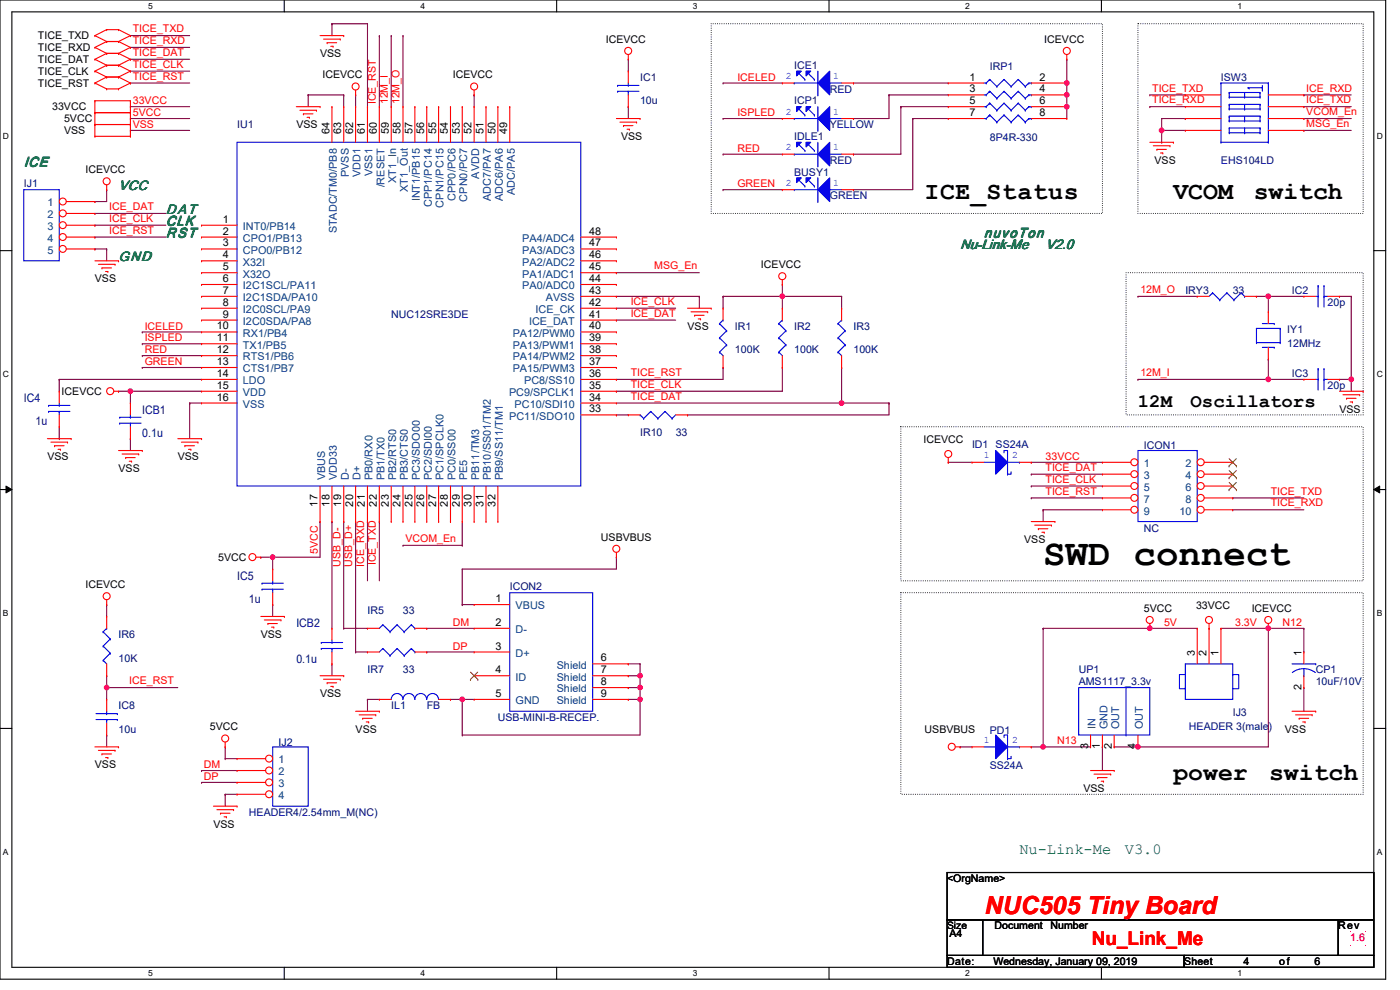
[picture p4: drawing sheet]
<svg xmlns="http://www.w3.org/2000/svg" width="297mm" height="210mm" viewBox="0 0 297 210" stroke-linecap="round" stroke-linejoin="round" font-family="sans-serif">
<defs><g id="words">
<text font-size="7.9" x="221.3" y="119.8">SWD connect</text>
<g font-size="5.3">
<text x="196.2" y="42.1">ICE_Status</text>
<text x="248.9" y="42.1">VCOM</text>
<text x="266" y="42.1">switch</text>
<text x="248.9" y="165.4">power</text>
<text x="269.2" y="165.4">switch</text>
</g>
<text font-size="5.3" fill="#f00" x="209" y="194">NUC505 Tiny Board</text>
<g font-size="4">
<text x="241.4" y="86.4">12M</text>
<text x="252.6" y="86.4">Oscillators</text>
</g>
<text font-size="4" fill="#f00" x="231.6" y="200.4">Nu_Link_Me</text>
<g font-size="3.3" fill="#008000">
<text x="216.3" y="181.2">Nu-Link-Me</text>
<text x="238.6" y="181.2">V3.0</text>
</g>
<g font-size="2.9" fill="#008000">
<text x="5.1" y="35.2">ICE</text>
<text x="25.2" y="40.3">VCC</text>
<text x="35.3" y="47.8">CLK</text>
<text x="35.3" y="45.3">DAT</text>
<text x="35.3" y="50.3">RST</text>
<text x="203.8" y="52.8">Nu-Link-Me</text>
<text x="208.8" y="50.3">nuvoTon</text>
<text x="221.9" y="52.8">V2.0</text>
<text x="25.2" y="55.4">GND</text>
</g>
<g font-size="2.5" fill="#000080">
<text x="5" y="85.2">IC4</text>
<text x="30.2" y="87.7">ICB1</text>
<text x="7.6" y="90.3">1u</text>
<text x="30.2" y="92.8">0.1u</text>
<text x="50.3" y="123">IC5</text>
<text x="52.8" y="128">1u</text>
<text x="62.9" y="133">ICB2</text>
<text x="62.9" y="140.5">0.1u</text>
</g>
<g font-size="2.3">
<text x="205.7" y="17.1">1</text>
<text x="220.5" y="17.1">2</text>
<text x="205.7" y="19.6">3</text>
<text x="205.7" y="22.1">5</text>
<text x="220.5" y="19.6">4</text>
<text x="220.5" y="22.1">6</text>
<text x="69.9" y="28.4" transform="rotate(-90 69.9 28.4)">64</text>
<text x="72.4" y="28.4" transform="rotate(-90 72.4 28.4)">63</text>
<text x="74.9" y="28.4" transform="rotate(-90 74.9 28.4)">62</text>
<text x="77.4" y="28.4" transform="rotate(-90 77.4 28.4)">61</text>
<text x="79.9" y="28.4" transform="rotate(-90 79.9 28.4)">60</text>
<text x="82.5" y="28.4" transform="rotate(-90 82.5 28.4)">59</text>
<text x="85" y="28.4" transform="rotate(-90 85 28.4)">58</text>
<text x="87.5" y="28.4" transform="rotate(-90 87.5 28.4)">57</text>
<text x="90" y="28.4" transform="rotate(-90 90 28.4)">56</text>
<text x="92.5" y="28.4" transform="rotate(-90 92.5 28.4)">55</text>
<text x="95" y="28.4" transform="rotate(-90 95 28.4)">54</text>
<text x="97.5" y="28.4" transform="rotate(-90 97.5 28.4)">53</text>
<text x="100.1" y="28.4" transform="rotate(-90 100.1 28.4)">52</text>
<text x="102.6" y="28.4" transform="rotate(-90 102.6 28.4)">51</text>
<text x="105.1" y="28.4" transform="rotate(-90 105.1 28.4)">50</text>
<text x="107.6" y="28.4" transform="rotate(-90 107.6 28.4)">49</text>
<text x="205.7" y="24.6">7</text>
<text x="220.5" y="24.6">8</text>
<text x="47.3" y="47.2">1</text>
<text x="47.3" y="49.8">2</text>
<text x="47.3" y="52.3">3</text>
<text x="125" y="52.3">47</text>
<text x="125" y="49.8">48</text>
<text x="47.3" y="54.8">4</text>
<text x="47.3" y="57.3">5</text>
<text x="47.3" y="59.8">6</text>
<text x="125" y="59.8">44</text>
<text x="125" y="57.3">45</text>
<text x="125" y="54.8">46</text>
<text x="47.3" y="62.3">7</text>
<text x="47.3" y="64.9">8</text>
<text x="125" y="62.3">43</text>
<text x="125" y="64.9">42</text>
<text x="46" y="69.9">10</text>
<text x="47.3" y="67.4">9</text>
<text x="125" y="67.4">41</text>
<text x="125" y="69.9">40</text>
<text x="46" y="72.4">11</text>
<text x="46" y="74.9">12</text>
<text x="46" y="77.4">13</text>
<text x="125" y="77.4">37</text>
<text x="125" y="74.9">38</text>
<text x="125" y="72.4">39</text>
<text x="46" y="79.9">14</text>
<text x="46" y="82.5">15</text>
<text x="125" y="82.5">35</text>
<text x="125" y="79.9">36</text>
<text x="46" y="85">16</text>
<text x="125" y="87.5">33</text>
<text x="125" y="85">34</text>
<text x="67.4" y="107.4" transform="rotate(-90 67.4 107.4)">17</text>
<text x="69.9" y="107.4" transform="rotate(-90 69.9 107.4)">18</text>
<text x="72.4" y="107.4" transform="rotate(-90 72.4 107.4)">19</text>
<text x="74.9" y="107.4" transform="rotate(-90 74.9 107.4)">20</text>
<text x="77.4" y="107.4" transform="rotate(-90 77.4 107.4)">21</text>
<text x="79.9" y="107.4" transform="rotate(-90 79.9 107.4)">22</text>
<text x="82.5" y="107.4" transform="rotate(-90 82.5 107.4)">23</text>
<text x="85" y="107.4" transform="rotate(-90 85 107.4)">24</text>
<text x="87.5" y="107.4" transform="rotate(-90 87.5 107.4)">25</text>
<text x="90" y="107.4" transform="rotate(-90 90 107.4)">26</text>
<text x="92.5" y="107.4" transform="rotate(-90 92.5 107.4)">27</text>
<text x="95" y="107.4" transform="rotate(-90 95 107.4)">28</text>
<text x="97.5" y="107.4" transform="rotate(-90 97.5 107.4)">29</text>
<text x="100.1" y="107.4" transform="rotate(-90 100.1 107.4)">30</text>
<text x="102.6" y="107.4" transform="rotate(-90 102.6 107.4)">31</text>
<text x="105.1" y="107.4" transform="rotate(-90 105.1 107.4)">32</text>
<text x="105.1" y="127.7">1</text>
<text x="105.1" y="132.8">2</text>
<text x="105.1" y="137.8">3</text>
<text x="105.1" y="142.8">4</text>
<text x="127.5" y="140.3">6</text>
<text x="127.5" y="142.8">7</text>
<text x="253.5" y="139.1" transform="rotate(-90 253.5 139.1)">3</text>
<text x="256" y="139.1" transform="rotate(-90 256 139.1)">2</text>
<text x="258.5" y="139.1" transform="rotate(-90 258.5 139.1)">1</text>
<text x="276.1" y="139.1" transform="rotate(-90 276.1 139.1)">1</text>
<text x="105.1" y="147.8">5</text>
<text x="127.5" y="145.3">8</text>
<text x="127.5" y="147.8">9</text>
<text x="276.1" y="146.4" transform="rotate(-90 276.1 146.4)">2</text>
<text x="230.8" y="159" transform="rotate(-90 230.8 159)">3</text>
<text x="233.3" y="159" transform="rotate(-90 233.3 159)">1</text>
<text x="235.8" y="159" transform="rotate(-90 235.8 159)">2</text>
<text x="240.9" y="159" transform="rotate(-90 240.9 159)">4</text>
</g>
<g font-size="2.3" fill="#004080">
<text x="74" y="37.6" transform="rotate(-90 74 37.6)">PVSS</text>
<text x="76.5" y="37.6" transform="rotate(-90 76.5 37.6)">VDD1</text>
<text x="79" y="37.4" transform="rotate(-90 79 37.4)">VSS1</text>
<text x="81.5" y="39.8" transform="rotate(-90 81.5 39.8)">/RESET</text>
<text x="84.1" y="38.9" transform="rotate(-90 84.1 38.9)">XT1_In</text>
<text x="86.6" y="40.7" transform="rotate(-90 86.6 40.7)">XT1_Out</text>
<text x="101.6" y="37.9" transform="rotate(-90 101.6 37.9)">AVDD</text>
<text x="109.2" y="41.3" transform="rotate(-90 109.2 41.3)">ADC/PA5</text>
<text x="10.1" y="43.8">1</text>
<text x="10.1" y="46.3">2</text>
<text x="89.1" y="42.7" transform="rotate(-90 89.1 42.7)">INT1/PB15</text>
<text x="91.6" y="43.9" transform="rotate(-90 91.6 43.9)">CPP1/PC14</text>
<text x="94.1" y="44" transform="rotate(-90 94.1 44)">CPN1/PC15</text>
<text x="96.6" y="42.6" transform="rotate(-90 96.6 42.6)">CPP0/PC6</text>
<text x="99.1" y="42.8" transform="rotate(-90 99.1 42.8)">CPN0/PC7</text>
<text x="104.2" y="42.6" transform="rotate(-90 104.2 42.6)">ADC7/PA7</text>
<text x="106.7" y="42.6" transform="rotate(-90 106.7 42.6)">ADC6/PA6</text>
<text x="10.1" y="48.8">3</text>
<text x="10.1" y="51.3">4</text>
<text x="10.1" y="53.8">5</text>
<text x="51.5" y="48.8">INT0/PB14</text>
<text x="51.5" y="51.3">CPO1/PB13</text>
<text x="51.5" y="53.8">CPO0/PB12</text>
<text x="71.5" y="49.5" transform="rotate(-90 71.5 49.5)">STADC/TM0/PB8</text>
<text x="110.8" y="53.8">PA3/ADC3</text>
<text x="110.8" y="51.3">PA4/ADC4</text>
<text x="51.5" y="56.3">X32I</text>
<text x="51.5" y="58.9">X32O</text>
<text x="110.8" y="58.9">PA1/ADC1</text>
<text x="110.8" y="56.3">PA2/ADC2</text>
<text x="51.5" y="61.4">I2C1SCL/PA11</text>
<text x="51.5" y="63.9">I2C1SDA/PA10</text>
<text x="110.8" y="61.4">PA0/ADC0</text>
<text x="115.8" y="63.9">AVSS</text>
<text x="51.5" y="68.9">I2C0SDA/PA8</text>
<text x="51.5" y="66.4">I2C0SCL/PA9</text>
<text x="51.5" y="71.4">RX1/PB4</text>
<text x="108.8" y="71.4">PA12/PWM0</text>
<text x="112.2" y="68.9">ICE_DAT</text>
<text x="113.6" y="66.4">ICE_CK</text>
<text x="51.5" y="73.9">TX1/PB5</text>
<text x="51.5" y="76.5">RTS1/PB6</text>
<text x="108.8" y="76.5">PA14/PWM2</text>
<text x="108.8" y="73.9">PA13/PWM1</text>
<text x="51.5" y="79">CTS1/PB7</text>
<text x="51.5" y="81.5">LDO</text>
<text x="108.8" y="79">PA15/PWM3</text>
<text x="111.2" y="81.5">PC8/SS10</text>
<text x="51.5" y="86.5">VSS</text>
<text x="51.5" y="84">VDD</text>
<text x="108" y="84">PC9/SPCLK1</text>
<text x="108" y="89">PC11/SDO10</text>
<text x="109.2" y="86.5">PC10/SDI10</text>
<text x="69" y="101.9" transform="rotate(-90 69 101.9)">VBUS</text>
<text x="71.5" y="101.9" transform="rotate(-90 71.5 101.9)">VDD33</text>
<text x="74" y="101.9" transform="rotate(-90 74 101.9)">D-</text>
<text x="76.5" y="101.9" transform="rotate(-90 76.5 101.9)">D+</text>
<text x="79" y="101.9" transform="rotate(-90 79 101.9)">PB0/RX0</text>
<text x="81.5" y="101.9" transform="rotate(-90 81.5 101.9)">PB1/TX0</text>
<text x="84.1" y="101.9" transform="rotate(-90 84.1 101.9)">PB2/RTS0</text>
<text x="86.6" y="101.9" transform="rotate(-90 86.6 101.9)">PB3/CTS0</text>
<text x="89.1" y="101.9" transform="rotate(-90 89.1 101.9)">PC3/SDO00</text>
<text x="91.6" y="101.9" transform="rotate(-90 91.6 101.9)">PC2/SDI00</text>
<text x="94.1" y="101.9" transform="rotate(-90 94.1 101.9)">PC1/SPCLK0</text>
<text x="96.6" y="101.9" transform="rotate(-90 96.6 101.9)">PC0/SS00</text>
<text x="99.1" y="101.9" transform="rotate(-90 99.1 101.9)">PE5</text>
<text x="101.6" y="101.9" transform="rotate(-90 101.6 101.9)">PB11/TM3</text>
<text x="104.2" y="101.9" transform="rotate(-90 104.2 101.9)">PB10/SS01/TM2</text>
<text x="106.7" y="101.9" transform="rotate(-90 106.7 101.9)">PB9/SS11/TM1</text>
<text x="242.7" y="99.1">1</text>
<text x="242.7" y="101.6">3</text>
<text x="251.5" y="99.1">2</text>
<text x="251.5" y="101.6">4</text>
<text x="242.7" y="104.1">5</text>
<text x="242.7" y="106.6">7</text>
<text x="251.5" y="104.1">6</text>
<text x="251.5" y="106.6">8</text>
<text x="242.7" y="109.2">9</text>
<text x="250.2" y="109.2">10</text>
<text x="109.4" y="129.3">VBUS</text>
<text x="109.4" y="134.3">D-</text>
<text x="109.4" y="139.3">D+</text>
<text x="118.1" y="141.8">Shield</text>
<text x="109.4" y="149.4">GND</text>
<text x="109.4" y="144.4">ID</text>
<text x="118.1" y="144.4">Shield</text>
<text x="118.1" y="146.9">Shield</text>
<text x="118.1" y="149.4">Shield</text>
<text x="232.4" y="154.7" transform="rotate(-90 232.4 154.7)">IN</text>
<text x="234.9" y="154.7" transform="rotate(-90 234.9 154.7)">GND</text>
<text x="237.4" y="154.7" transform="rotate(-90 237.4 154.7)">OUT</text>
<text x="242.5" y="154.7" transform="rotate(-90 242.5 154.7)">OUT</text>
<text x="59.1" y="161.9">1</text>
<text x="59.1" y="164.5">2</text>
<text x="59.1" y="167">3</text>
<text x="59.1" y="169.5">4</text>
</g>
<g font-size="2.2">
<text x="8" y="10.8">TICE_RXD</text>
<text x="8" y="8.3">TICE_TXD</text>
<text x="128.5" y="9.1">ICEVCC</text>
<text x="221.5" y="9.1">ICEVCC</text>
<text x="8" y="13.4">TICE_DAT</text>
<text x="8" y="15.9">TICE_CLK</text>
<text x="67.9" y="12.1">VSS</text>
<text x="68.4" y="16.6">ICEVCC</text>
<text x="96.1" y="16.6">ICEVCC</text>
<text x="8" y="18.4">TICE_RST</text>
<text x="11.1" y="23.4">33VCC</text>
<text x="13.6" y="25.9">5VCC</text>
<text x="13.6" y="28.4">VSS</text>
<text x="62.9" y="27.2">VSS</text>
<text x="131.8" y="29.7">VSS</text>
<text x="244.9" y="34.7">VSS</text>
<text x="18.1" y="36.7">ICEVCC</text>
<text x="20.1" y="59.9">VSS</text>
<text x="161.4" y="56.9">ICEVCC</text>
<text x="145.9" y="69.9">VSS</text>
<text x="13.1" y="83.8">ICEVCC</text>
<text x="284.2" y="87.5">VSS</text>
<text x="195.9" y="94.1">ICEVCC</text>
<text x="10.1" y="97.6">VSS</text>
<text x="25.1" y="100.1">VSS</text>
<text x="37.7" y="97.6">VSS</text>
<text x="46.3" y="119">5VCC</text>
<text x="127.5" y="114.7">USBVBUS</text>
<text x="217.3" y="115.2">VSS</text>
<text x="18.1" y="124.8">ICEVCC</text>
<text x="242.7" y="129.8">5VCC</text>
<text x="253.7" y="129.3">33VCC</text>
<text x="265.5" y="129.8">ICEVCC</text>
<text x="55.3" y="135.3">VSS</text>
<text x="67.9" y="147.9">VSS</text>
<text x="44.5" y="154.9">5VCC</text>
<text x="75.4" y="155.4">VSS</text>
<text x="196.2" y="155.4">USBVBUS</text>
<text x="272.6" y="155.4">VSS</text>
<text x="20.1" y="163">VSS</text>
<text x="229.8" y="168">VSS</text>
<text x="45.3" y="175.5">VSS</text>
<text x="200.9" y="187.1">&lt;OrgName&gt;</text>
<text x="200.9" y="197.1">Size</text>
<text x="211" y="197.2">Document</text>
<text x="222.8" y="197.2">Number</text>
<text x="283.9" y="197.2">Rev</text>
<text x="201.4" y="198.7">A4</text>
<text x="200.9" y="204.7">Date:</text>
<text x="210.7" y="204.7">Wednesday, January 09, 2019</text>
<text x="251.2" y="204.7">Sheet</text>
<text x="263.8" y="204.7">4</text>
<text x="271.3" y="204.7">o f</text>
<text x="278.9" y="204.7">6</text>
</g>
<g font-size="2.2" fill="#f00">
<text x="28.2" y="11.9">TICE_DAT</text>
<text x="28.2" y="9.3">TICE_RXD</text>
<text x="28.2" y="6.8">TICE_TXD</text>
<text x="28.2" y="14.4">TICE_CLK</text>
<text x="28.2" y="16.9">TICE_RST</text>
<text x="156.4" y="17.1">ICELED</text>
<text x="28.2" y="22.1">33VCC</text>
<text x="79.8" y="22.1" transform="rotate(-90 79.8 22.1)">ICE_RST</text>
<text x="82.3" y="22.1" transform="rotate(-90 82.3 22.1)">12M_I</text>
<text x="84.8" y="22.1" transform="rotate(-90 84.8 22.1)">12M_O</text>
<text x="244.4" y="19.4">TICE_TXD</text>
<text x="244.4" y="21.9">TICE_RXD</text>
<text x="277.1" y="19.4">ICE_RXD</text>
<text x="277.1" y="21.9">ICE_TXD</text>
<text x="28.2" y="24.6">5VCC</text>
<text x="28.2" y="27.2">VSS</text>
<text x="156.4" y="24.6">ISPLED</text>
<text x="277.1" y="24.4">VCOM_En</text>
<text x="277.1" y="26.9">MSG_En</text>
<text x="156.4" y="32.2">RED</text>
<text x="156.4" y="39.7">GREEN</text>
<text x="23.1" y="47.1">ICE_CLK</text>
<text x="23.1" y="44.6">ICE_DAT</text>
<text x="23.1" y="49.6">ICE_RST</text>
<text x="138.8" y="57.1">MSG_En</text>
<text x="133.8" y="64.7">ICE_CLK</text>
<text x="241.9" y="62.1">12M_O</text>
<text x="30.7" y="69.9">ICELED</text>
<text x="133.8" y="67.2">ICE_DAT</text>
<text x="30.7" y="74.9">RED</text>
<text x="30.7" y="77.4">GREEN</text>
<text x="30.7" y="72.4">ISPLED</text>
<text x="133.8" y="79.8">TICE_RST</text>
<text x="133.8" y="82.3">TICE_CLK</text>
<text x="241.9" y="79.8">12M_I</text>
<text x="133.8" y="84.8">TICE_DAT</text>
<text x="221.8" y="97.6">33VCC</text>
<text x="221.8" y="99.9">TICE_DAT</text>
<text x="221.8" y="104.9">TICE_RST</text>
<text x="221.8" y="102.4">TICE_CLK</text>
<text x="269.6" y="104.9">TICE_TXD</text>
<text x="269.6" y="107.4">TICE_RXD</text>
<text x="67.4" y="117.4" transform="rotate(-90 67.4 117.4)">5VCC</text>
<text x="79.8" y="120" transform="rotate(-90 79.8 120)">ICE_TXD</text>
<text x="86" y="115">VCOM_En</text>
<text x="72.2" y="120.2" transform="rotate(-90 72.2 120.2)">USB_D-</text>
<text x="74.7" y="120.2" transform="rotate(-90 74.7 120.2)">USB_D+</text>
<text x="77.2" y="120.2" transform="rotate(-90 77.2 120.2)">ICE_RXD</text>
<text x="96.1" y="132.8">DM</text>
<text x="96.1" y="137.8">DP</text>
<text x="247" y="132.8">5V</text>
<text x="262" y="132.8">3.3V</text>
<text x="272.1" y="132.8">N12</text>
<text x="27.4" y="145.1">ICE_RST</text>
<text x="224.3" y="157.9">N13</text>
<text x="43.3" y="162.9">DM</text>
<text x="43.3" y="165.5">DP</text>
</g>
<g font-size="2.2" fill="#000080">
<text x="135.8" y="17.1">IC1</text>
<text x="168.5" y="14.6">ICE1</text>
<text x="210" y="14.9">IRP1</text>
<text x="259" y="17.1">ISW3</text>
<text x="135.8" y="22.2">10u</text>
<text x="168.5" y="22.2">ICP1</text>
<text x="176" y="19.6">RED</text>
<text x="50.3" y="27.2">IU1</text>
<text x="168.5" y="29.7">IDLE1</text>
<text x="176" y="27.2">YELLOW</text>
<text x="210" y="30">8P4R-330</text>
<text x="176" y="34.7">RED</text>
<text x="259" y="34.7">EHS104LD</text>
<text x="5" y="39.8">IJ1</text>
<text x="168.5" y="37.2">BUSY1</text>
<text x="176" y="42.3">GREEN</text>
<text x="251.5" y="62.4">IRY3</text>
<text x="261.5" y="62.4">33</text>
<text x="274.1" y="62.4">IC2</text>
<text x="281.6" y="64.9">20p</text>
<text x="83" y="67.4">NUC12SRE3DE</text>
<text x="155.9" y="69.9">IR1</text>
<text x="168.5" y="69.9">IR2</text>
<text x="181.1" y="69.9">IR3</text>
<text x="273.1" y="70.7">IY1</text>
<text x="155.9" y="75">100K</text>
<text x="168.5" y="75">100K</text>
<text x="181.1" y="75">100K</text>
<text x="273.1" y="73.7">12MHz</text>
<text x="274.1" y="80">IC3</text>
<text x="281.6" y="82.5">20p</text>
<text x="135.8" y="92.6">IR10</text>
<text x="143.3" y="92.6">33</text>
<text x="206.2" y="95.1">ID1 SS24A</text>
<text x="242.7" y="95.3">ICON1</text>
<text x="242.7" y="112.9">NC</text>
<text x="108.1" y="125.2">ICON2</text>
<text x="78" y="130.3">IR5</text>
<text x="85.5" y="130.3">33</text>
<text x="25.1" y="135.3">IR6</text>
<text x="25.1" y="140.3">10K</text>
<text x="78" y="142.9">IR7</text>
<text x="85.5" y="142.9">33</text>
<text x="228.8" y="142.9">UP1</text>
<text x="279.1" y="142.9">CP1</text>
<text x="228.8" y="145.4">AMS1117_3.3v</text>
<text x="279.1" y="145.4">10uF/10V</text>
<text x="25.1" y="150.4">IC8</text>
<text x="25.1" y="155.4">10u</text>
<text x="83" y="150.4">IL1</text>
<text x="90.5" y="150.4">FB</text>
<text x="105.6" y="152.9">USB-MINI-B-RECEP.</text>
<text x="210" y="155.7">PD1</text>
<text x="252.2" y="154.9">HEADER 3(male)</text>
<text x="261.5" y="151.9">IJ3</text>
<text x="59.1" y="158.2">IJ2</text>
<text x="210" y="163.2">SS24A</text>
<text x="52.8" y="173">HEADER4/2.54mm_M(NC)</text>
</g>
<text font-size="2.2" fill="#f0f" x="286.4" y="199.7">1.6</text>
<g font-size="2.1" fill="#00f">
<text x="166.7" y="16.8">2</text>
<text x="176.8" y="16.8">1</text>
<text x="166.7" y="24.3">2</text>
<text x="176.8" y="24.3">1</text>
<text x="166.7" y="31.9">2</text>
<text x="176.8" y="31.9">1</text>
<text x="166.7" y="39.4">2</text>
<text x="176.8" y="39.4">1</text>
<text x="208.7" y="97.2">1</text>
<text x="214.8" y="97.2">2</text>
<text x="208.7" y="157.6">1</text>
<text x="214.8" y="157.6">2</text>
</g>
<g font-size="1.8">
<text x="31.4" y="1.9">5</text>
<text x="89.2" y="1.9">4</text>
<text x="147" y="1.9">3</text>
<text x="204.8" y="1.9">2</text>
<text x="262.6" y="1.9">1</text>
<text x=".6" y="29.4">D</text>
<text x="292.1" y="29.4">D</text>
<text x=".6" y="80.1">C</text>
<text x="292.1" y="80.1">C</text>
<text x=".6" y="130.7">B</text>
<text x="292.1" y="130.7">B</text>
<text x=".6" y="181.4">A</text>
<text x="292.1" y="181.4">A</text>
<text x="31.4" y="207.1">5</text>
<text x="89.2" y="207.1">4</text>
<text x="147" y="207.1">3</text>
<text x="204.8" y="207.1">2</text>
<text x="262.6" y="207.1">1</text>
</g>
</g></defs>
<path d="M0 0h294v207.7h-294zM2.5 2.5h288.9v202.7h-288.9z" fill="none" stroke="#000" stroke-width=".23"/>
<g fill="#fff">
<path d="M31.4 .3h1v2h-1z"/>
<path d="M31.4 205.5h1v2h-1z"/>
</g>
<path d="M60.3 0v2.5M60.3 205.2v2.5" fill="none" stroke="#000" stroke-width=".23"/>
<g fill="#fff">
<path d="M89.2 .3h1v2h-1z"/>
<path d="M89.2 205.5h1v2h-1z"/>
</g>
<path d="M118.1 0v2.5M118.1 205.2v2.5" fill="none" stroke="#000" stroke-width=".23"/>
<g fill="#fff">
<path d="M147 .3h1v2h-1z"/>
<path d="M147 205.5h1v2h-1z"/>
</g>
<path d="M175.9 0v2.5M175.9 205.2v2.5" fill="none" stroke="#000" stroke-width=".23"/>
<g fill="#fff">
<path d="M204.8 .3h1v2h-1z"/>
<path d="M204.8 205.5h1v2h-1z"/>
</g>
<path d="M233.7 0v2.5M233.7 205.2v2.5" fill="none" stroke="#000" stroke-width=".23"/>
<g fill="#fff">
<path d="M262.6 .3h.9v2h-.9z"/>
<path d="M262.6 205.5h.9v2h-.9z"/>
<path d="M.6 27.8h1.3v2h-1.3z"/>
<path d="M292.1 27.8h1.3v2h-1.3z"/>
<path d="M.6 78.5h1.3v2h-1.3z"/>
<path d="M292.1 78.5h1.3v2h-1.3z"/>
</g>
<path d="M0 53.2h2.5M291.4 53.2h2.6" fill="none" stroke="#000" stroke-width=".23"/>
<g fill="#fff">
<path d="M.6 129.2h1.2v1.9h-1.2z"/>
<path d="M292.1 129.2h1.2v1.9h-1.2z"/>
</g>
<path d="M0 103.8h2.5M291.4 103.8h2.6" fill="none" stroke="#000" stroke-width=".23"/>
<path d="M1.3 103.1l1.2 .7-1.2 .8zM291.4 103.8l1.3-.7v1.5z" fill="#000"/>
<path d="M1.3 103.1l1.2 .7-1.2 .8zM291.4 103.8l1.3-.7v1.5z" fill="none" stroke="#000" stroke-width=".21"/>
<g fill="#fff">
<path d="M.6 179.8h1.2v2h-1.2z"/>
<path d="M292.1 179.8h1.2v2h-1.2z"/>
</g>
<path d="M0 154.5h2.5M291.4 154.5h2.6" fill="none" stroke="#000" stroke-width=".23"/>
<path d="M150.9 5h83v40.3h-83zM241.4 5h47.8v40.3h-47.8zM238.9 57.8h50.3v30.2h-50.3zM191.1 90.5h98.1v32.7h-98.1zM191.1 125.7h98.1v42.8h-98.1z" fill="none" stroke="#000" stroke-width=".23" stroke-dasharray="0 .5"/>
<g fill="none" stroke="#800040" stroke-width=".23">
<path d="M65.4 20.1h.1M65.4 20.1v2.5M20.1 47.8h.1M20.1 45.3h.1M20.1 50.3h.1M20.1 52.8h.1M20.1 47.8h15.1M20.1 45.3h15.1M20.1 50.3h15.1M20.1 52.8h2.5M22.6 40.2h.1M22.6 40.2v2.6"/>
<path d="M30.2 75.4h.1M30.2 78h.1M30.2 72.9h.1M30.2 70.4h.1M30.2 75.4h12.6M30.2 78h12.6M30.2 72.9h12.6M30.2 70.4h12.6M130.8 62.9h.1M130.8 67.9h.1M130.8 65.4h.1M130.8 62.9h17.6"/>
<path d="M130.8 67.9h12.5M130.8 65.4h12.5M12.6 80.5h.1M12.6 80.5h30.2M12.6 80.5v2.5M27.7 83h.1M27.7 83h15.1M40.2 85.5h.1M40.2 85.5v7.5M130.8 80.5h.1M130.8 80.5h22.6M70.4 110.6h.1"/>
<path d="M70.4 110.6v22.7M75.4 110.6h.1M75.4 110.6v27.7M72.9 133.3h.1M72.9 133.3h5.1M75.4 138.3h.1M75.4 138.3h2.6M90.5 133.3h.1M90.5 138.3h.1M90.5 138.3h10.1M90.5 133.3h10.1M70.4 140.8h.1"/>
<path d="M70.4 140.8v2.5M78 148.4h.1M78 148.4v2.5"/>
</g>
<circle cx="27.7" cy="83" r=".49" fill="#f0f"/>
<circle cx="27.7" cy="83" r=".49" fill="none" stroke="#f0f" stroke-width=".23"/>
<g fill="none" stroke="#800040" stroke-width=".23">
<path d="M65.4 20.1h.1M65.4 20.1h7.5M20.1 42.8h.1M20.1 42.8h2.5M22.6 52.8h.1M22.6 52.8v2.5M27.7 93h.1M27.7 83h.1M27.7 83v2.5M27.7 93v2.6M40.2 85.5h.1M40.2 85.5h2.6"/>
<path d="M55.3 118.2h.1M57.8 118.2h.1M57.8 118.2v2.5M67.9 110.6h.1M67.9 110.6v7.6h-12.6M57.8 128.2h.1M57.8 128.2v2.6M78 148.4h.1M78 148.4h2.5"/>
</g>
<circle cx="57.8" cy="118.2" r=".49" fill="#f0f"/>
<circle cx="57.8" cy="118.2" r=".49" fill="none" stroke="#f0f" stroke-width=".23"/>
<g fill="none" stroke="#800040" stroke-width=".23">
<path d="M70.4 5h.1M70.4 5v2.6M70.4 5h7.6M78 5h.1M78 5v17.6M80.5 7.6h.1M80.5 7.6v15M83 7.6h.1M83 7.6v15M85.5 7.6h.1M85.5 7.6v15M72.9 20.1h.1"/>
<path d="M72.9 20.1v2.5M75.4 20.1h.1M75.4 20.1v2.5M100.6 20.1h.1M100.6 20.1v2.5M148.4 62.9h.1M148.4 62.9v2.5M153.4 62.9h.1M153.4 62.9v2.5M153.4 62.9h25.1M166 62.9h.1M166 62.9v2.5"/>
<path d="M178.5 62.9h.1M178.5 62.9v2.5"/>
</g>
<circle cx="166" cy="62.9" r=".5" fill="#f0f"/>
<circle cx="166" cy="62.9" r=".5" fill="none" stroke="#f0f" stroke-width=".23"/>
<path d="M153.4 78h.1M153.4 78v2.5M166 60.3h.1M166 78h.1M166 60.3v2.6M166 78v5h-35.2M178.5 78h.1M178.5 78v7.5M130.8 83h.1M130.8 85.5h47.7M178.5 85.5h.1" fill="none" stroke="#800040" stroke-width=".23"/>
<circle cx="178.5" cy="85.5" r=".49" fill="#f0f"/>
<circle cx="178.5" cy="85.5" r=".49" fill="none" stroke="#f0f" stroke-width=".23"/>
<path d="M25.1 83h.1M25.1 83h2.6M130.8 88h.1M130.8 88h2.5M145.9 88h.1M188.6 85.5h.1M188.6 85.5v2.5h-42.7M22.6 143.3h.1M22.6 143.3v2.6" fill="none" stroke="#800040" stroke-width=".23"/>
<circle cx="22.6" cy="145.8" r=".49" fill="#f0f"/>
<circle cx="22.6" cy="145.8" r=".49" fill="none" stroke="#f0f" stroke-width=".23"/>
<g fill="none" stroke="#800040" stroke-width=".23">
<path d="M27.7 12.6h.1M27.7 15.1h.1M27.7 17.6h.1M27.7 12.6h12.5M27.7 15.1h12.5M27.7 17.6h12.5M133.3 12.6h.1M133.3 12.6v2.5M27.7 25.1h.1M27.7 25.1h12.5M133.3 22.6h.1M133.3 22.6v2.5"/>
<path d="M78 110.6h.1M78 110.6v12.6M80.5 110.6h.1M80.5 110.6v12.6M130.8 118.2h.1M130.8 118.2v2.5h-32.7M22.6 128.2h.1M22.6 128.2v2.6M98.1 120.7h.1M22.6 145.9h.1M22.6 155.9h.1M22.6 145.9v2.5"/>
<path d="M22.6 155.9v2.5M22.6 145.9h15.1M133.3 140.8h.1M133.3 148.4h.1M133.3 140.8h2.5M133.3 148.4h2.5M135.8 140.8h.1M135.8 140.8v2.5"/>
</g>
<circle cx="135.8" cy="148.4" r=".49" fill="#f0f"/>
<circle cx="135.8" cy="148.4" r=".49" fill="none" stroke="#f0f" stroke-width=".23"/>
<path d="M133.3 145.9h.1M133.3 143.3h.1M133.3 145.9h2.5M133.3 143.3h2.5M135.8 145.9h.1M135.8 145.9v2.5" fill="none" stroke="#800040" stroke-width=".23"/>
<circle cx="135.8" cy="145.8" r=".49" fill="#f0f"/>
<circle cx="135.8" cy="145.8" r=".49" fill="none" stroke="#f0f" stroke-width=".23"/>
<path d="M98.1 148.4h.1M98.1 148.4v7.5M98.1 148.4h2.5" fill="none" stroke="#800040" stroke-width=".23"/>
<circle cx="98.1" cy="148.4" r=".49" fill="#f0f"/>
<circle cx="98.1" cy="148.4" r=".49" fill="none" stroke="#f0f" stroke-width=".23"/>
<path d="M95.6 148.4h.1M95.6 148.4h2.5M98.1 155.9h.1M135.8 148.4h.1M135.8 143.3h.1M135.8 148.4v7.5h-37.7M135.8 143.3v2.6" fill="none" stroke="#800040" stroke-width=".23"/>
<circle cx="135.8" cy="143.3" r=".49" fill="#f0f"/>
<circle cx="135.8" cy="143.3" r=".49" fill="none" stroke="#f0f" stroke-width=".23"/>
<g fill="none" stroke="#800040" stroke-width=".23">
<path d="M27.7 10.1h.1M27.7 7.6h.1M27.7 10.1h12.5M27.7 7.6h12.5M153.4 17.6h.1M153.4 17.6h12.6M181.1 17.6h.1M181.1 17.6h20.1M226.3 12.6h.1M226.3 12.6v5M27.7 27.7h.1M27.7 22.6h.1"/>
<path d="M27.7 27.7h12.5M27.7 22.6h12.5M153.4 32.7h.1M153.4 25.1h.1M153.4 32.7h12.6M153.4 25.1h12.6M181.1 25.1h.1M181.1 32.7h.1M188.6 20.1h.1M188.6 20.1v5h-7.5M188.6 20.1h12.6M191.1 22.6h.1"/>
<path d="M191.1 22.6h10.1M191.1 22.6v10.1h-10M193.6 25.1h.1M193.6 25.1h7.6M193.6 25.1v15.1h-12.5M226.3 22.6h.1M226.3 22.6v2.5M153.4 40.2h.1M153.4 40.2h12.6M181.1 40.2h.1M12.6 93h.1M12.6 90.5v2.5"/>
<path d="M72.9 110.6h.1M72.9 110.6v22.7M85.5 115.7h.1M85.5 115.7h12.6M98.1 115.7h.1M98.1 110.6v5.1M98.1 128.2h.1M98.1 128.2h2.5M98.1 120.7v7.5M47.8 158.4h.1M47.8 158.4v2.5M42.8 163.4h.1"/>
<path d="M42.8 166h.1M42.8 163.4h7.5M42.8 166h7.5M47.8 160.9h.1M47.8 168.5h.1M47.8 168.5v2.5M47.8 160.9h2.5M47.8 168.5h2.5"/>
</g>
<circle cx="226.3" cy="17.6" r=".5" fill="#f0f"/>
<circle cx="226.3" cy="17.6" r=".5" fill="none" stroke="#f0f" stroke-width=".23"/>
<path d="M226.3 20.1h.1M226.3 20.1v2.5" fill="none" stroke="#800040" stroke-width=".23"/>
<circle cx="226.3" cy="22.6" r=".49" fill="#f0f"/>
<circle cx="226.3" cy="22.6" r=".49" fill="none" stroke="#f0f" stroke-width=".23"/>
<circle cx="226.3" cy="20.1" r=".49" fill="#f0f"/>
<circle cx="226.3" cy="20.1" r=".49" fill="none" stroke="#f0f" stroke-width=".23"/>
<path d="M226.3 17.6h.1M226.3 17.6v2.5M269.1 76.2h.1M269.1 76.2v4.3M269.1 80.5h.1M269.1 80.5h7.5" fill="none" stroke="#800040" stroke-width=".23"/>
<circle cx="269.1" cy="80.5" r=".5" fill="#f0f"/>
<circle cx="269.1" cy="80.5" r=".5" fill="none" stroke="#f0f" stroke-width=".23"/>
<g fill="none" stroke="#800040" stroke-width=".23">
<path d="M241.4 62.9h.1M241.4 62.9h12.6M266.6 62.9h.1M266.6 62.9h2.5M269.1 62.9h.1M269.1 62.9v3.2M284.2 62.9h.1M284.2 62.9h2.5M286.7 62.9h.1M286.7 62.9v20.1M241.4 80.5h.1M241.4 80.5h27.7"/>
<path d="M284.2 80.5h.1M284.2 80.5h2.5M286.7 80.5h.1"/>
</g>
<circle cx="286.7" cy="80.5" r=".49" fill="#f0f"/>
<circle cx="286.7" cy="80.5" r=".49" fill="none" stroke="#f0f" stroke-width=".23"/>
<path d="M269.1 62.9h.1M269.1 62.9h7.5" fill="none" stroke="#800040" stroke-width=".23"/>
<circle cx="269.1" cy="62.9" r=".5" fill="#f0f"/>
<circle cx="269.1" cy="62.9" r=".5" fill="none" stroke="#f0f" stroke-width=".23"/>
<g fill="none" stroke="#800040" stroke-width=".23">
<path d="M243.9 20.1h.1M243.9 22.6h.1M243.9 20.1h7.6M243.9 22.6h7.6M246.4 27.7h.1M251.5 25.1h.1M251.5 25.1h-5.1v2.6M276.6 20.1h.1M276.6 22.6h.1M276.6 25.1h.1M276.6 20.1h10.1M276.6 22.6h10.1"/>
<path d="M276.6 25.1h10.1M178.5 85.5h10.1M188.6 85.5h.1M269.1 133.3h.1M269.1 133.3h7.5M269.1 133.3v25.1M276.6 133.3h.1M276.6 133.3v5"/>
</g>
<circle cx="269.1" cy="133.3" r=".49" fill="#f0f"/>
<circle cx="269.1" cy="133.3" r=".49" fill="none" stroke="#f0f" stroke-width=".23"/>
<path d="M221.3 133.3h.1M221.3 133.3v25.1M243.9 133.3h.1M243.9 133.3h10.1M203.7 158.4h.1M203.7 158.4h2.5M221.3 158.4h.1M221.3 158.4h10.1M233.9 158.4h.1M233.9 158.4v5" fill="none" stroke="#800040" stroke-width=".23"/>
<circle cx="221.3" cy="158.4" r=".49" fill="#f0f"/>
<circle cx="221.3" cy="158.4" r=".49" fill="none" stroke="#f0f" stroke-width=".23"/>
<path d="M221.3 133.3h.1M221.3 133.3h22.6" fill="none" stroke="#800040" stroke-width=".23"/>
<circle cx="243.9" cy="133.3" r=".49" fill="#f0f"/>
<circle cx="243.9" cy="133.3" r=".49" fill="none" stroke="#f0f" stroke-width=".23"/>
<path d="M259 133.3h.1M259 133.3h10.1M236.4 158.4h.1M236.4 158.4h32.7M241.4 158.4h.1" fill="none" stroke="#800040" stroke-width=".23"/>
<circle cx="241.4" cy="158.4" r=".49" fill="#f0f"/>
<circle cx="241.4" cy="158.4" r=".49" fill="none" stroke="#f0f" stroke-width=".23"/>
<g fill="none" stroke="#800040" stroke-width=".23">
<path d="M246.4 27.7h.1M246.4 30.2h.1M246.4 27.7h5.1M246.4 27.7v2.5M201.2 98.1h.1M201.2 98.1h5M218.8 98.1h.1M218.8 98.1h15.1M218.8 105.6h.1M218.8 103.1h.1M218.8 100.6h.1M218.8 105.6h15.1"/>
<path d="M218.8 103.1h15.1M218.8 100.6h15.1M221.3 108.1h.1M221.3 108.1v2.5M221.3 108.1h12.6M261.5 105.6h.1M261.5 108.1h.1M261.5 108.1h15.1M261.5 105.6h15.1M218.8 158.4h.1M218.8 158.4h2.5M276.6 145.9h.1"/>
<path d="M276.6 145.9v5"/>
</g>
<circle cx="246.4" cy="27.7" r=".49" fill="#f0f"/>
<circle cx="246.4" cy="27.7" r=".49" fill="none" stroke="#f0f" stroke-width=".23"/>
<path d="M276.6 27.7h.1M276.6 27.7h10.1M130.8 57.8h.1M130.8 57.8h17.6" fill="none" stroke="#800040" stroke-width=".23"/>
<g fill="none" stroke="#f00" stroke-width=".23">
<path d="M20.1 12.6h.1M20.1 15.1h.1M20.1 17.6h.1M20.1 10.1h.1M20.1 7.6h.1M20.1 12.6l2.5 1.2M20.1 15.1l2.5 1.2M20.1 17.6l2.5 1.3M20.1 10.1l2.5 1.2M20.1 7.6l2.5 1.2M22.6 11.3h.1M22.6 13.8h.1"/>
<path d="M22.6 16.3h.1M22.6 18.9h.1M22.6 8.8h.1M22.6 6.3h.1M22.6 11.3l-2.5 1.3M22.6 11.3h2.5M22.6 13.8h2.5M22.6 13.8l-2.5 1.3M22.6 16.3h2.5M22.6 16.3l-2.5 1.3M22.6 18.9h2.5M22.6 8.8l-2.5 1.3"/>
<path d="M22.6 8.8h2.5M22.6 6.3l-2.5 1.3M22.6 6.3h2.5M25.1 11.3h.1M25.1 13.8h.1M25.1 16.3h.1M25.1 18.9h.1M25.1 8.8h.1M25.1 6.3h.1M25.1 11.3l2.6 1.3M25.1 13.8l2.6 1.3M25.1 16.3l2.6 1.3"/>
<path d="M25.1 8.8l2.6 1.3M25.1 6.3l2.6 1.3M27.7 12.6h.1M27.7 15.1h.1M27.7 17.6h.1M27.7 10.1h.1M27.7 7.6h.1M27.7 12.6l-2.6 1.2M27.7 15.1l-2.6 1.2M27.7 17.6l-2.6 1.3M27.7 10.1l-2.6 1.2M27.7 7.6l-2.6 1.2"/>
<path d="M67.9 7.6h5M68.6 8.3h3.6M69.4 9.1h.1M69.4 9.1h2M70.2 9.8h.5M70.7 9.8h.1M72.2 8.3h.1M72.9 7.6h.1M75.4 19.1v1M100.6 19.1v1M133.3 12.6h.1M133.3 11.6v1"/>
<path d="M226.3 12.6h.1M226.3 11.6v1M20.1 26.4h.1M20.1 23.9h.1M20.1 28.9h.1M20.1 21.4h.1M20.1 23.9h7.6M20.1 26.4h7.6M20.1 21.4v7.5M20.1 28.9h7.6M20.1 21.4h7.6M22.6 39.2v1"/>
<path d="M27.7 23.9h.1M27.7 26.4h.1M27.7 28.9h.1M27.7 21.4h.1M27.7 21.4v7.5M62.9 22.6h5M63.6 23.4h3.5M64.4 24.2h.1M64.4 24.2h2M65.1 24.9h.5M65.6 24.9h.1M67.1 23.4h.1"/>
<path d="M67.9 22.6h.1M75.4 20.1h.1M100.6 20.1h.1M130.8 25.1h5M131.5 25.9h3.5M132.3 26.6h.1M132.3 26.6h2M133 27.4h.5M133.5 27.4h.1M135 25.9h.1M135.8 25.1h.1M243.9 30.2h5"/>
<path d="M244.7 30.9h3.5M245.4 31.7h.1M245.4 31.7h2M246.2 32.4h.5M246.7 32.4h.1M248.2 30.9h.1M248.9 30.2h.1M20.1 55.3h5M20.9 56.1h3.5M21.6 56.8h.1M21.6 56.8h2M22.4 57.6h.5"/>
<path d="M22.6 40.2h.1M22.9 57.6h.1M24.4 56.1h.1M25.1 55.3h.1M166 59.4v.9M145.9 65.4h5M146.6 66.1h3.5M147.4 66.9h.1M147.4 66.9h2M148.1 67.6h.5M148.6 67.6h.1M150.1 66.1h.1"/>
<path d="M150.9 65.4h.1M166 60.3h.1M10.1 93h5M10.8 93.8h3.5M11.6 94.6h.1M11.6 94.6h2M12.3 95.3h.5M12.8 95.3h.1M14.3 93.8h.1M15.1 93h.1M24.2 83h.9M25.1 83h.1"/>
<path d="M25.1 95.6h5.1M25.9 96.3h3.5M26.6 97.1h.1M26.6 97.1h2.1M27.4 97.8h.5M27.9 97.8h.1M29.4 96.3h.1M30.2 95.6h.1M37.7 93h5.1M38.5 93.8h3.5M39.2 94.6h.1M39.2 94.6h2.1"/>
<path d="M40 95.3h.5M40.5 95.3h.1M42 93.8h.1M42.8 93h.1M201.2 98.1h.1M201.2 97.1v1M284.2 83h5M284.9 83.7h3.5M285.7 84.5h.1M285.7 84.5h2M286.4 85.3h.5M286.9 85.3h.1"/>
<path d="M288.4 83.7h.1M289.2 83h.1M54.3 118.2h1M55.3 118.2h.1M130.8 118.2h.1M130.8 117.2v1M218.8 110.6h5M219.5 111.4h3.6M220.3 112.2h.1M220.3 112.2h2M221 112.9h.5M221.5 112.9h.1"/>
<path d="M223.1 111.4h.1M223.8 110.6h.1M22.6 128.2h.1M22.6 127.2v1M55.3 130.8h5M56.1 131.5h3.5M56.8 132.3h.1M56.8 132.3h2M57.6 133h.5M58.1 133h.1M59.6 131.5h.1M60.3 130.8h.1"/>
<path d="M243.9 133.3h.1M243.9 132.3v1M256.5 133.3h.1M256.5 132.3v1M269.1 133.3h.1M269.1 132.3v1M20.1 158.4h5M20.9 159.2h3.5M21.6 159.9h.1M21.6 159.9h2M24.4 159.2h.1M25.1 158.4h.1"/>
<path d="M47.8 158.4h.1M47.8 157.4v1M67.9 143.3h5M68.6 144.1h3.6M69.4 144.8h.1M69.4 144.8h2M70.2 145.6h.5M70.7 145.6h.1M72.2 144.1h.1M72.9 143.3h.1M75.4 150.9h5.1M76.2 151.6h3.5"/>
<path d="M76.9 152.4h.1M76.9 152.4h2.1M77.7 153.1h.5M78.2 153.1h.1M79.7 151.6h.1M80.5 150.9h.1M202.7 158.4h1M203.7 158.4h.1M274.1 150.9h5M274.8 151.6h3.6M275.6 152.4h.1M275.6 152.4h2"/>
<path d="M276.4 153.1h.5M276.9 153.1h.1M278.4 151.6h.1M279.1 150.9h.1M22.4 160.7h.5M22.9 160.7h.1M45.3 171h5M46 171.7h3.6M46.8 172.5h.1M46.8 172.5h2M47.5 173.3h.5M48 173.3h.1"/>
<path d="M49.6 171.7h.1M50.3 171h.1M231.4 163.4h5M232.1 164.2h3.5M232.9 165h.1M232.9 165h2M233.6 165.7h.5M234.1 165.7h.1M235.6 164.2h.1M236.4 163.4h.1"/>
<circle cx="75.4" cy="18.3" r=".74"/>
<circle cx="100.6" cy="18.3" r=".74"/>
<circle cx="133.3" cy="10.8" r=".75"/>
<circle cx="226.3" cy="10.8" r=".75"/>
<circle cx="22.6" cy="38.5" r=".74"/>
<circle cx="166" cy="58.6" r=".75"/>
<circle cx="23.4" cy="83" r=".75"/>
<circle cx="201.2" cy="96.3" r=".74"/>
<circle cx="53.5" cy="118.2" r=".74"/>
<circle cx="130.7" cy="116.4" r=".74"/>
<circle cx="22.6" cy="126.5" r=".74"/>
<circle cx="243.9" cy="131.5" r=".74"/>
<circle cx="256.5" cy="131.5" r=".74"/>
<circle cx="269" cy="131.5" r=".74"/>
<circle cx="47.8" cy="156.7" r=".74"/>
<circle cx="201.9" cy="158.4" r=".74"/>
</g>
<path d="M200.9 185.1h90.5v10h-90.5zM200.9 195.1h7.6v7.6h-7.6zM208.5 195.1h75.4v7.6h-75.4zM283.9 195.1h7.5v7.6h-7.5zM200.9 202.7h50.3v2.5h-50.3zM251.2 202.7h40.2v2.5h-40.2z" fill="none" stroke="#000" stroke-width=".23"/>
<g fill="#f0f">
<path d="M286.3 197.6h.2v.1h-.2z"/>
<path d="M289.6 197.6h.2v.1h-.2z"/>
<path d="M289.6 200.6h.2v.1h-.2z"/>
<path d="M286.3 200.6h.2v.1h-.2z"/>
</g>
<path d="M200.9 185.1h90.5v10h-90.5zM200.9 195.1h7.6v7.6h-7.6zM208.5 195.1h75.4v7.6h-75.4zM283.9 195.1h7.5v7.6h-7.5zM200.9 202.7h50.3v2.5h-50.3zM251.2 202.7h40.2v2.5h-40.2z" fill="none" stroke="#000" stroke-width=".23"/>
<g fill="#f0f">
<path d="M286.3 197.6h.2v.1h-.2z"/>
<path d="M289.6 197.6h.2v.1h-.2z"/>
<path d="M289.6 200.6h.2v.1h-.2z"/>
<path d="M286.3 200.6h.2v.1h-.2z"/>
</g>
<path d="M200.9 185.1h90.5v10h-90.5zM200.9 195.1h7.6v7.6h-7.6zM208.5 195.1h75.4v7.6h-75.4zM283.9 195.1h7.5v7.6h-7.5zM200.9 202.7h50.3v2.5h-50.3zM251.2 202.7h40.2v2.5h-40.2z" fill="none" stroke="#000" stroke-width=".23"/>
<g fill="#f0f">
<path d="M286.3 197.6h.2v.1h-.2z"/>
<path d="M289.6 197.6h.2v.1h-.2z"/>
<path d="M289.6 200.6h.2v.1h-.2z"/>
<path d="M286.3 200.6h.2v.1h-.2z"/>
</g>
<path d="M176 30.2v5l-2.5-2.5z" fill="#00f"/>
<path d="M176 30.2v5l-2.5-2.5z" fill="none" stroke="#00f" stroke-width=".23"/>
<path d="M171 30.2h1l-1 1z" fill="#00f"/>
<path d="M171 30.2h1l-1 1z" fill="none" stroke="#00f" stroke-width=".23"/>
<path d="M169 30.2h1l-1 1z" fill="#00f"/>
<g fill="none" stroke="#00f" stroke-width=".23">
<path d="M50.3 30.2h72.9v72.9h-72.9zM168.5 32.7h.1M168.5 32.7h5M169 30.2h1l-1 1zM169.5 30.7l1.3 1.2M170.8 31.9h.1M171.5 30.7l1.3 1.2M172.8 31.9h.1M173.5 35.2h.1M173.5 30.2v5M176 32.7h.1M176 32.7h2.5"/>
<path d="M5 40.2h7.6v15.1h-7.6zM266.6 69.7h.1M266.6 72.7h.1M266.6 72.7h5M266.6 69.7h5M266.6 69.7v3M267.8 73.7h2.5M267.8 68.6h2.5M270.3 73.7h.1M270.3 68.6h.1M271.6 72.7h.1M271.6 69.7h.1"/>
<path d="M271.6 69.7v3M25.4 89.8h.1M25.4 88.5h.1M25.4 89.8h4.5M25.4 88.5h4.5M27.7 88.5h.1M27.7 89.8h.1M27.7 88v.5M27.7 89.8v.7M55.6 125h.1M55.6 123.7h.1M55.6 125h4.5"/>
<path d="M55.6 123.7h4.5M57.8 123.7h.1M57.8 125h.1M57.8 123.2v.5M57.8 125v.7M274.1 140.8h5M276.6 143.3h.1M276.6 141.8l1 .2 1.4 .7M276.6 141.8l-1.5 .3-.9 .6M276.6 141.8v1.5M279.1 140.8h.1"/>
</g>
<g fill="none" stroke="#f00" stroke-width=".23">
<path d="M70.4 22.6h.1M70.4 22.6v7.6M72.9 22.6h.1M72.9 22.6v7.6M75.4 22.6h.1M75.4 22.6v7.6M78 22.6h.1M78 22.6v7.6M80.5 22.6h.1M80.5 22.6v7.6M83 22.6h.1M83 22.6v7.6"/>
<path d="M85.5 22.6h.1M85.5 22.6v7.6M88 22.6h.1M88 22.6v7.6M90.5 22.6h.1M90.5 22.6v7.6M93 22.6h.1M93 22.6v7.6M95.6 22.6h.1M95.6 22.6v7.6M98.1 22.6h.1M98.1 22.6v7.6"/>
<path d="M100.6 22.6h.1M100.6 22.6v7.6M103.1 22.6h.1M103.1 22.6v7.6M105.6 22.6h.1M105.6 22.6v7.6M108.1 22.6h.1M108.1 22.6v7.6M166 32.7h.1M166 32.7h2.5M178.5 32.7h2.6M181.1 32.7h.1"/>
<path d="M42.8 47.8h.1M42.8 50.3h.1M42.8 52.8h.1M42.8 55.3h.1M42.8 57.8h.1M42.8 57.8h7.5M42.8 55.3h7.5M42.8 52.8h7.5M42.8 50.3h7.5M42.8 47.8h7.5M123.2 57.8h7.6M123.2 55.3h7.6"/>
<path d="M123.2 52.8h7.6M123.2 50.3h7.6M130.8 57.8h.1M130.8 55.3h.1M130.8 52.8h.1M130.8 50.3h.1M42.8 60.3h.1M42.8 67.9h.1M42.8 62.9h.1M42.8 65.4h.1M42.8 70.4h.1M42.8 72.9h.1"/>
<path d="M42.8 75.4h.1M42.8 78h.1M42.8 60.3h7.5M42.8 78h7.5M42.8 75.4h7.5M42.8 72.9h7.5M42.8 67.9h7.5M42.8 62.9h7.5M42.8 65.4h7.5M42.8 70.4h7.5M123.2 60.3h7.6M123.2 78h7.6"/>
<path d="M123.2 75.4h7.6M123.2 72.9h7.6M123.2 67.9h7.6M123.2 62.9h7.6M123.2 65.4h7.6M123.2 70.4h7.6M130.8 60.3h.1M130.8 78h.1M130.8 75.4h.1M130.8 72.9h.1M130.8 62.9h.1M130.8 65.4h.1"/>
<path d="M130.8 67.9h.1M130.8 70.4h.1M269.1 76.2h.1M269.1 66.1h.1M269.1 66.1v2.5M269.1 73.7v2.5M27.7 85.5h.1M27.7 93h.1M27.7 85.5v2.5M27.7 90.5v2.5M42.8 80.5h.1M42.8 85.5h.1"/>
<path d="M42.8 83h.1M42.8 85.5h7.5M42.8 83h7.5M42.8 80.5h7.5M123.2 88h7.6M123.2 85.5h7.6M123.2 83h7.6M123.2 80.5h7.6M130.8 88h.1M130.8 85.5h.1M130.8 83h.1M130.8 80.5h.1"/>
<path d="M67.9 110.6h.1M67.9 103.1v7.5M70.4 110.6h.1M70.4 103.1v7.5M72.9 110.6h.1M72.9 103.1v7.5M75.4 110.6h.1M75.4 103.1v7.5M78 110.6h.1M78 103.1v7.5M80.5 110.6h.1M80.5 103.1v7.5"/>
<path d="M83 110.6h.1M83 103.1v7.5M85.5 110.6h.1M85.5 103.1v7.5M88 110.6h.1M88 103.1v7.5M90.5 110.6h.1M90.5 103.1v7.5M93 110.6h.1M93 103.1v7.5M95.6 110.6h.1M95.6 103.1v7.5"/>
<path d="M98.1 110.6h.1M98.1 103.1v7.5M100.6 110.6h.1M100.6 103.1v7.5M103.1 110.6h.1M103.1 103.1v7.5M105.6 110.6h.1M105.6 103.1v7.5M57.8 120.7h.1M57.8 128.2h.1M57.8 120.7v2.5M57.8 125.7v2.5"/>
<path d="M276.6 138.3h.1M276.6 138.3v2.5M276.6 145.9h.1M276.6 143.3v2.6"/>
</g>
<circle cx="13.3" cy="42.7" r=".74" fill="#fff"/>
<g fill="none" stroke="#f00" stroke-width=".23">
<path d="M14.1 42.8h6M20.1 42.8h.1"/>
<circle cx="13.3" cy="42.7" r=".74"/>
</g>
<circle cx="13.3" cy="45.3" r=".74" fill="#fff"/>
<g fill="none" stroke="#f00" stroke-width=".23">
<path d="M14.1 45.3h6M20.1 45.3h.1"/>
<circle cx="13.3" cy="45.3" r=".74"/>
</g>
<circle cx="13.3" cy="47.8" r=".74" fill="#fff"/>
<g fill="none" stroke="#f00" stroke-width=".23">
<path d="M14.1 47.8h6M20.1 47.8h.1"/>
<circle cx="13.3" cy="47.8" r=".74"/>
</g>
<circle cx="13.3" cy="50.3" r=".74" fill="#fff"/>
<g fill="none" stroke="#f00" stroke-width=".23">
<path d="M14.1 50.3h6M20.1 50.3h.1"/>
<circle cx="13.3" cy="50.3" r=".74"/>
</g>
<circle cx="13.3" cy="52.8" r=".74" fill="#fff"/>
<g fill="none" stroke="#f00" stroke-width=".23">
<path d="M251.5 20.1h.1M251.5 22.6h.1M251.5 25.1h.1M251.5 27.7h.1M251.5 20.1h7.5M251.5 22.6h7.5M251.5 25.1h7.5M251.5 27.7h7.5M269.1 20.1h7.5M269.1 22.6h7.5M269.1 25.1h7.5M269.1 27.7h7.5"/>
<path d="M276.6 20.1h.1M276.6 22.6h.1M276.6 25.1h.1M276.6 27.7h.1M14.1 52.8h6M20.1 52.8h.1M254 62.9h.1M254 62.9h2.5M264 62.9h2.6M266.6 62.9h.1M22.6 148.4h.1M22.6 155.9h.1"/>
<path d="M22.6 148.4v2.5M22.6 153.4v2.5"/>
<circle cx="13.3" cy="52.8" r=".74"/>
</g>
<g fill="none" stroke="#00f" stroke-width=".23">
<path d="M259 17.6h.1M259 17.6v12.6M259 17.6h10.1M260.8 19.6h.1M260.8 19.6h6.5M260.8 19.6v1M264 19.6v1M264.8 18.6h.1M264.8 18.6l.2 .3M264.8 18.6h3M267.3 19.6h.1M267.3 19.6v1"/>
<path d="M267.8 18.6h.1M267.8 19.1h.1M267.8 18.1v1M269.1 17.6h.1M269.1 17.6v12.6M259 30.2h.1M259 30.2h10.1M260.8 20.6h.1M260.8 23.1h.1M260.8 22.1h.1M260.8 25.7h.1M260.8 24.6h.1"/>
<path d="M260.8 28.2h.1M260.8 27.2h.1M260.8 20.6h6.5M260.8 22.1v1M260.8 24.6v1.1M260.8 27.2v1M260.8 22.1h6.5M260.8 23.1h6.5M260.8 24.6h6.5M260.8 25.7h6.5M260.8 27.2h6.5M260.8 28.2h6.5"/>
<path d="M264 20.6h.1M264 23.1h.1M264 25.7h.1M264 28.2h.1M264 22.1v1M264 24.6v1.1M264 27.2v1M267.3 20.6h.1M267.3 22.1h.1M267.3 23.1h.1M267.3 24.6h.1M267.3 25.7h.1"/>
<path d="M267.3 27.2h.1M267.3 28.2h.1M267.3 22.1v1M267.3 24.6v1.1M267.3 27.2v1M269.1 30.2h.1M257.2 62.1h.1M257.2 62.1l-.7 .8M257.2 62.1l1.6 1.5M258.8 63.6h.1M260.3 62.1h.1M260.3 62.1l-1.5 1.5"/>
<path d="M260.3 62.1l1.5 1.5M261.8 63.6h.1M263.3 62.1h.1M263.3 62.1l-1.5 1.5M263.3 62.1l.7 .8M264 62.9h.1M241.4 95.6h12.6v15h-12.6zM20.4 152.6h4.5M20.4 151.4h4.5M22.6 151.4h.1M22.6 152.6h.1M22.6 150.9v.5"/>
<path d="M22.6 152.6v.8M24.9 152.6h.1M24.9 151.4h.1"/>
</g>
<circle cx="240.6" cy="98.1" r=".74" fill="#fff"/>
<g fill="none" stroke="#f00" stroke-width=".23">
<path d="M233.9 98.1h.1M233.9 98.1h6"/>
<circle cx="240.6" cy="98.1" r=".74"/>
</g>
<circle cx="254.7" cy="98.1" r=".74" fill="#fff"/>
<g fill="none" stroke="#f00" stroke-width=".23">
<path d="M255.5 98.1h6M261.5 98.1h.1"/>
<circle cx="254.7" cy="98.1" r=".74"/>
</g>
<path d="M260.7 98.8h.1M260.8 97.3l1.5 1.5M262.3 97.3l-1.6 1.5M262.3 98.8h.1" fill="none" stroke="#804000" stroke-width=".21"/>
<circle cx="240.6" cy="100.6" r=".74" fill="#fff"/>
<g fill="none" stroke="#f00" stroke-width=".23">
<path d="M233.9 100.6h.1M233.9 100.6h6"/>
<circle cx="240.6" cy="100.6" r=".74"/>
</g>
<circle cx="254.7" cy="100.6" r=".74" fill="#fff"/>
<g fill="none" stroke="#f00" stroke-width=".23">
<path d="M255.5 100.6h6M261.5 100.6h.1"/>
<circle cx="254.7" cy="100.6" r=".74"/>
</g>
<path d="M260.8 99.8l1.5 1.6M262.3 99.8l-1.6 1.6M260.7 101.4h.1M262.3 101.4h.1" fill="none" stroke="#804000" stroke-width=".21"/>
<circle cx="240.6" cy="103.1" r=".74" fill="#fff"/>
<g fill="none" stroke="#f00" stroke-width=".23">
<path d="M233.9 103.1h.1M233.9 103.1h6"/>
<circle cx="240.6" cy="103.1" r=".74"/>
</g>
<circle cx="254.7" cy="103.1" r=".74" fill="#fff"/>
<g fill="none" stroke="#f00" stroke-width=".23">
<path d="M255.5 103.1h6M261.5 103.1h.1"/>
<circle cx="254.7" cy="103.1" r=".74"/>
</g>
<path d="M260.7 103.9h.1M260.8 102.3l1.5 1.6M262.3 102.3l-1.6 1.6M262.3 103.9h.1" fill="none" stroke="#804000" stroke-width=".21"/>
<circle cx="240.6" cy="105.6" r=".74" fill="#fff"/>
<g fill="none" stroke="#f00" stroke-width=".23">
<path d="M233.9 105.6h.1M233.9 105.6h6"/>
<circle cx="240.6" cy="105.6" r=".74"/>
</g>
<circle cx="254.7" cy="105.6" r=".74" fill="#fff"/>
<g fill="none" stroke="#f00" stroke-width=".23">
<path d="M255.5 105.6h6M261.5 105.6h.1"/>
<circle cx="254.7" cy="105.6" r=".74"/>
</g>
<circle cx="240.6" cy="108.1" r=".74" fill="#fff"/>
<g fill="none" stroke="#f00" stroke-width=".23">
<path d="M233.9 108.1h.1M233.9 108.1h6"/>
<circle cx="240.6" cy="108.1" r=".74"/>
</g>
<circle cx="254.7" cy="108.1" r=".74" fill="#fff"/>
<g fill="none" stroke="#f00" stroke-width=".23">
<path d="M153.4 78h.1M153.4 65.4h.1M153.4 65.4v2.5M153.4 75.4v2.6M255.5 108.1h6M261.5 108.1h.1"/>
<circle cx="254.7" cy="108.1" r=".74"/>
</g>
<path d="M152.6 74.7h.1M152.6 71.7h.1M152.6 68.6h.1M152.6 74.7l.8 .7M152.6 71.7l1.6 1.5M152.6 68.6l1.6 1.6M153.4 67.9h.1M153.4 67.9l-.8 .7M154.2 73.2h.1M154.2 70.2h.1M154.2 73.2l-1.6 1.5M154.2 70.2l-1.6 1.5" fill="none" stroke="#00f" stroke-width=".23"/>
<path d="M211.2 95.6l2.5 2.5-2.5 2.5z" fill="#00f"/>
<g fill="none" stroke="#00f" stroke-width=".23">
<path d="M135.8 88h.1M135.8 88l.7 .8M136.5 88.8h.1M138 87.3h.1M138 87.3l1.6 1.5M138 87.3l-1.5 1.5M139.6 88.8h.1M141.1 87.3h.1M141.1 87.3l1.5 1.5M141.1 87.3l-1.5 1.5M142.6 88.8h.1M143.3 88l-.7 .8"/>
<path d="M208.7 98.1h2.5M211.2 95.6l2.5 2.5-2.5 2.5zM211.2 98.1h.1M213 96.1v-.5h.7v5M213.7 98.1h2.6M216.3 98.1h.1M213.7 100.6h.1M214.5 100.1v.5h-.8"/>
</g>
<path d="M133.3 88h.1M133.3 88h2.5M143.3 88h2.6M145.9 88h.1M206.2 98.1h.1M206.2 98.1h2.5M216.3 98.1h2.5M218.8 98.1h.1" fill="none" stroke="#f00" stroke-width=".23"/>
<path d="M176 37.7v5.1l-2.5-2.6z" fill="#00f"/>
<path d="M176 37.7v5.1l-2.5-2.6z" fill="none" stroke="#00f" stroke-width=".23"/>
<path d="M171 37.7h1l-1 1z" fill="#00f"/>
<path d="M171 37.7h1l-1 1z" fill="none" stroke="#00f" stroke-width=".23"/>
<path d="M169 37.7h1l-1 1z" fill="#00f"/>
<g fill="none" stroke="#00f" stroke-width=".23">
<path d="M208.7 17.6h.5M209.2 17.6h.1M210 16.8h.1M210 19.4h.1M210 16.8l-.8 .8M210 19.4l-.8 .7M210 16.8l1.5 1.6M210 19.4l1.5 1.5M211.5 18.4h.1M213 16.8h.1M213 19.4h.1M213 16.8l-1.5 1.6"/>
<path d="M213 16.8l1.5 1.6M213 19.4l-1.5 1.5M213 19.4l1.5 1.5M214.5 18.4h.1M216 16.8h.1M216 19.4h.1M216 16.8l-1.5 1.6M216 16.8l1.5 1.6M216 19.4l-1.5 1.5M216 19.4l1.5 1.5M217.5 18.4h.1M218.3 17.6h.1"/>
<path d="M218.3 17.6h.5M218.3 17.6l-.8 .8M218.8 17.6h.1M169 37.7h1l-1 1zM169.5 38.2l1.3 1.3M170.8 39.5h.1M171.5 38.2l1.3 1.3M172.8 39.5h.1M173.5 37.7v5.1M208.7 20.1h.5M208.7 22.6h.5M208.7 25.1h.5"/>
<path d="M209.2 20.1h.1M209.2 22.6h.1M209.2 25.1h.1M210 21.9h.1M210 24.4h.1M210 21.9l-.3 .2M210 24.4l-.3 .2M210 21.9l-.8 .7M210 21.9l1.5 1.5M210 24.4l-.8 .7M210 24.4l1.5 1.5M211.5 20.9h.1"/>
<path d="M211.5 23.4h.1M211.5 25.9h.1M213 21.9h.1M213 24.4h.1M213 21.9l-1.5 1.5M213 21.9l1.5 1.5M213 24.4l-1.5 1.5M213 24.4l1.5 1.5M214.5 20.9h.1M214.5 23.4h.1M214.5 25.9h.1M216 21.9h.1"/>
<path d="M216 24.4h.1M216 21.9l-1.5 1.5M216 21.9l1.5 1.5M216 24.4l-1.5 1.5M216 24.4l1.5 1.5M217.5 20.9h.1M217.5 23.4h.1M217.5 25.9h.1M218.3 20.1h.1M218.3 22.6h.1M218.3 25.1h.1M218.3 20.1h.5"/>
<path d="M218.3 20.1l-.8 .8M218.3 22.6h.5M218.3 22.6l-.8 .8M218.3 25.1h.5M218.3 25.1l-.8 .8M218.8 20.1h.1M218.8 22.6h.1M218.8 25.1h.1M168.5 40.2h.1M168.5 40.2h5M173.5 42.8h.1M176 40.2h.1"/>
<path d="M176 40.2h2.5M279.6 78.2h.1M279.6 78.2v4.5M280.9 78.2h.1M280.9 78.2v4.5M279.1 80.5h.5M279.6 80.5h.1M280.9 80.5h.1M280.9 80.5h.7M21.9 137.1h.1M21.9 134h.1M21.9 137.1l1.5 1.5"/>
<path d="M21.9 134l1.5 1.6M22.6 133.3h.1M22.6 133.3l-.7 .7M23.4 138.6h.1M23.4 135.6h.1M23.4 138.6l-1.5 1.5M23.4 135.6l-1.5 1.5M21.9 140.1h.1M21.9 140.1l.7 .7M228.8 145.9h15.1v10h-15.1zM238.9 155.9h.1M238.9 145.9v10"/>
</g>
<g fill="none" stroke="#f00" stroke-width=".23">
<path d="M201.2 17.6h.1M201.2 17.6h7.5M218.8 17.6h7.5M226.3 17.6h.1M201.2 20.1h.1M201.2 22.6h.1M201.2 25.1h.1M201.2 20.1h7.5M201.2 22.6h7.5M201.2 25.1h7.5M218.8 20.1h7.5M218.8 22.6h7.5"/>
<path d="M218.8 25.1h7.5M226.3 20.1h.1M226.3 22.6h.1M226.3 25.1h.1M166 40.2h.1M166 40.2h2.5M178.5 40.2h2.6M181.1 40.2h.1M276.6 80.5h.1M276.6 80.5h2.5M281.6 80.5h2.6M284.2 80.5h.1"/>
<path d="M22.6 130.8h.1M22.6 130.8v2.5M22.6 143.3h.1M22.6 140.8v2.5M231.4 158.4h.1M231.4 155.9v2.5M233.9 158.4h.1M233.9 155.9v2.5M236.4 158.4h.1M236.4 155.9v2.5M241.4 158.4h.1M241.4 155.9v2.5"/>
</g>
<path d="M173.5 25.1l2.5-2.5v5.1z" fill="#00f"/>
<path d="M173.5 25.1l2.5-2.5v5.1z" fill="none" stroke="#00f" stroke-width=".23"/>
<path d="M171 22.6h1l-1 1z" fill="#00f"/>
<path d="M171 22.6h1l-1 1z" fill="none" stroke="#00f" stroke-width=".23"/>
<path d="M169 22.6h1l-1 1z" fill="#00f"/>
<g fill="none" stroke="#00f" stroke-width=".23">
<path d="M168.5 25.1h.1M168.5 25.1h5M169 22.6h1l-1 1zM169.5 23.1l1.3 1.3M170.8 24.4h.1M171.5 23.1l1.3 1.3M172.8 24.4h.1M173.5 27.7h.1M173.5 22.6v5.1M176 25.1h.1M176 25.1h2.5M10.3 87.3h.1"/>
<path d="M10.3 86h.1M10.3 87.3h4.5M10.3 86h4.5M12.6 86h.1M12.6 87.3h.1M12.6 85.5v.5M12.6 87.3v.7M81.2 137.6h.1M81.2 137.6l-.7 .7M81.2 137.6l1.5 1.5M82.7 139.1h.1M84.2 137.6h.1"/>
<path d="M84.2 137.6l-1.5 1.5M84.2 137.6l1.5 1.5M85.7 139.1h.1M87.3 137.6h.1M87.3 137.6l-1.6 1.5M87.3 137.6l.7 .7M88 138.3h.1M108.1 125.7h17.6v25.2h-17.6z"/>
</g>
<g fill="none" stroke="#f00" stroke-width=".23">
<path d="M166 25.1h.1M166 25.1h2.5M178.5 25.1h2.6M181.1 25.1h.1M12.6 83h.1M12.6 90.5h.1M12.6 83v2.5M12.6 88v2.5M78 138.3h.1M78 138.3h2.5M88 138.3h2.5M90.5 138.3h.1"/>
<path d="M100.6 128.2h.1M100.6 133.3h.1M100.6 138.3h.1M100.6 128.2h7.5M100.6 133.3h7.5M100.6 138.3h7.5M100.6 148.4h.1M100.6 143.3h.1M100.6 148.4h7.5M100.6 143.3h7.5M125.7 148.4h7.6M125.7 143.3h7.6"/>
<path d="M125.7 140.8h7.6M125.7 145.9h7.6M133.3 140.8h.1M133.3 143.3h.1M133.3 145.9h.1M133.3 148.4h.1"/>
</g>
<path d="M99.8 144.1h.1M99.8 142.6l1.6 1.5M101.3 142.6l-1.5 1.5M101.4 144.1h.1" fill="none" stroke="#804000" stroke-width=".21"/>
<path d="M211.2 155.9l2.5 2.5-2.5 2.5z" fill="#00f"/>
<g fill="none" stroke="#00f" stroke-width=".23">
<path d="M131 19.4h.1M131 18.1h.1M131 19.4h4.6M131 18.1h4.6M133.3 18.1h.1M133.3 19.4h.1M133.3 17.6v.5M133.3 19.4v.7M165.2 74.7h.1M165.2 71.7h.1M165.2 68.6h.1M165.2 74.7l.8 .7"/>
<path d="M165.2 71.7l1.5 1.5M165.2 68.6l1.5 1.6M166 67.9h.1M166 67.9l-.8 .7M166.7 73.2h.1M166.7 70.2h.1M166.7 73.2l-1.5 1.5M166.7 70.2l-1.5 1.5M177.8 74.7h.1M177.8 71.7h.1M177.8 68.6h.1M177.8 74.7l.7 .7"/>
<path d="M177.8 71.7l1.5 1.5M177.8 68.6l1.5 1.6M178.5 67.9h.1M178.5 67.9l-.7 .7M179.3 73.2h.1M179.3 70.2h.1M179.3 73.2l-1.5 1.5M179.3 70.2l-1.5 1.5M68.2 137.6h.1M68.2 136.3h.1M68.2 137.6h4.5M68.2 136.3h4.5"/>
<path d="M70.4 136.3h.1M70.4 137.6h.1M70.4 135.8v.5M70.4 137.6v.7M57.8 158.4h7.6v12.6h-7.6zM83 148.4a1.24 1.24 0 0 1 1.2-1.3 1.24 1.24 0 0 1 1.3 1.3 1.26 1.26 0 0 1 1.2-1.3 1.26 1.26 0 0 1 1.3 1.3 1.26 1.26 0 0 1 1.2-1.3 1.26 1.26 0 0 1 1.3 1.3 1.26 1.26 0 0 1 1.3-1.3 1.26 1.26 0 0 1 1.2 1.3M208.7 158.4h2.5M211.2 155.9l2.5 2.5-2.5 2.5zM211.2 158.4h.1M213 156.4v-.5h.7v5M213.7 158.4h2.6M216.3 158.4h.1"/>
<path d="M213.7 160.9h.1M214.5 160.4v.5h-.8"/>
</g>
<g fill="none" stroke="#f00" stroke-width=".23">
<path d="M133.3 15.1h.1M133.3 15.1v2.5M133.3 22.6h.1M133.3 20.1v2.5M166 78h.1M166 65.4h.1M166 65.4v2.5M166 75.4v2.6M178.5 78h.1M178.5 65.4h.1M178.5 65.4v2.5M178.5 75.4v2.6"/>
<path d="M70.4 133.3h.1M70.4 133.3v2.5M70.4 138.3v2.5M70.4 140.8h.1M80.5 148.4h.1M80.5 148.4h2.5M93 148.4h2.6M95.6 148.4h.1M206.2 158.4h.1M206.2 158.4h2.5M216.3 158.4h2.5M218.8 158.4h.1"/>
</g>
<circle cx="57.1" cy="160.9" r=".74" fill="#fff"/>
<g fill="none" stroke="#f00" stroke-width=".23">
<path d="M50.3 160.9h.1M50.3 160.9h6"/>
<circle cx="57.1" cy="160.9" r=".74"/>
</g>
<circle cx="57.1" cy="163.4" r=".74" fill="#fff"/>
<g fill="none" stroke="#f00" stroke-width=".23">
<path d="M50.3 163.4h.1M50.3 163.4h6"/>
<circle cx="57.1" cy="163.4" r=".74"/>
</g>
<circle cx="57.1" cy="166" r=".74" fill="#fff"/>
<g fill="none" stroke="#f00" stroke-width=".23">
<path d="M50.3 166h.1M50.3 166h6"/>
<circle cx="57.1" cy="166" r=".74"/>
</g>
<circle cx="57.1" cy="168.5" r=".74" fill="#fff"/>
<g fill="none" stroke="#f00" stroke-width=".23">
<path d="M276.6 62.9h.1M276.6 62.9h2.5M281.6 62.9h2.6M284.2 62.9h.1M78 133.3h.1M78 133.3h2.5M88 133.3h2.5M90.5 133.3h.1M50.3 168.5h.1M50.3 168.5h6"/>
<circle cx="57.1" cy="168.5" r=".74"/>
</g>
<g fill="none" stroke="#00f" stroke-width=".23">
<path d="M279.1 62.9h.5M279.6 62.9h.1M279.6 60.6h.1M279.6 60.6v4.5M280.9 60.6h.1M280.9 62.9h.1M280.9 62.9h.7M280.9 60.6v4.5M81.2 132.5h.1M81.2 132.5l-.7 .8M81.2 132.5l1.5 1.5M82.7 134h.1"/>
<path d="M84.2 132.5h.1M84.2 132.5l-1.5 1.5M84.2 132.5l1.5 1.5M85.7 134h.1M87.3 132.5h.1M87.3 132.5l-1.6 1.5M87.3 132.5l.7 .8M88 133.3h.1"/>
</g>
<path d="M176 15.1v5l-2.5-2.5z" fill="#00f"/>
<path d="M176 15.1v5l-2.5-2.5z" fill="none" stroke="#00f" stroke-width=".23"/>
<path d="M171 15.1h1l-1 1z" fill="#00f"/>
<path d="M171 15.1h1l-1 1z" fill="none" stroke="#00f" stroke-width=".23"/>
<path d="M169 15.1h1l-1 1z" fill="#00f"/>
<g fill="none" stroke="#00f" stroke-width=".23">
<path d="M168.5 17.6h.1M168.5 17.6h5M169 15.1h1l-1 1zM169.5 15.6l1.3 1.2M170.8 16.8h.1M171.5 15.6l1.3 1.2M172.8 16.8h.1M173.5 15.1v5M176 17.6h.1M176 17.6h2.5M173.5 20.1h.1M251.5 140.8h10v7.6h-10z"/>
<path d="M251.5 143.1h-1.3v3h1.3v-.2M261.5 143.3v-.2h1.3v3h-1.3"/>
</g>
<path d="M166 17.6h.1M166 17.6h2.5M178.5 17.6h2.6M181.1 17.6h.1M254 133.3h.1M254 133.3v7.5M256.5 133.3h.1M256.5 133.3v7.5M259 133.3h.1M259 133.3v7.5" fill="none" stroke="#f00" stroke-width=".23"/>
<circle cx="27.7" cy="83" r=".49" fill="#f0f"/>
<circle cx="27.7" cy="83" r=".49" fill="none" stroke="#f0f" stroke-width=".23"/>
<circle cx="57.8" cy="118.2" r=".49" fill="#f0f"/>
<circle cx="57.8" cy="118.2" r=".49" fill="none" stroke="#f0f" stroke-width=".23"/>
<circle cx="166" cy="62.9" r=".5" fill="#f0f"/>
<circle cx="166" cy="62.9" r=".5" fill="none" stroke="#f0f" stroke-width=".23"/>
<circle cx="178.5" cy="85.5" r=".49" fill="#f0f"/>
<circle cx="178.5" cy="85.5" r=".49" fill="none" stroke="#f0f" stroke-width=".23"/>
<circle cx="22.6" cy="145.8" r=".49" fill="#f0f"/>
<circle cx="22.6" cy="145.8" r=".49" fill="none" stroke="#f0f" stroke-width=".23"/>
<circle cx="135.8" cy="148.4" r=".49" fill="#f0f"/>
<circle cx="135.8" cy="148.4" r=".49" fill="none" stroke="#f0f" stroke-width=".23"/>
<circle cx="135.8" cy="145.8" r=".49" fill="#f0f"/>
<circle cx="135.8" cy="145.8" r=".49" fill="none" stroke="#f0f" stroke-width=".23"/>
<circle cx="98.1" cy="148.4" r=".49" fill="#f0f"/>
<circle cx="98.1" cy="148.4" r=".49" fill="none" stroke="#f0f" stroke-width=".23"/>
<circle cx="135.8" cy="143.3" r=".49" fill="#f0f"/>
<circle cx="135.8" cy="143.3" r=".49" fill="none" stroke="#f0f" stroke-width=".23"/>
<circle cx="226.3" cy="17.6" r=".5" fill="#f0f"/>
<circle cx="226.3" cy="17.6" r=".5" fill="none" stroke="#f0f" stroke-width=".23"/>
<circle cx="226.3" cy="22.6" r=".49" fill="#f0f"/>
<circle cx="226.3" cy="22.6" r=".49" fill="none" stroke="#f0f" stroke-width=".23"/>
<circle cx="226.3" cy="20.1" r=".49" fill="#f0f"/>
<circle cx="226.3" cy="20.1" r=".49" fill="none" stroke="#f0f" stroke-width=".23"/>
<circle cx="269.1" cy="80.5" r=".5" fill="#f0f"/>
<circle cx="269.1" cy="80.5" r=".5" fill="none" stroke="#f0f" stroke-width=".23"/>
<circle cx="286.7" cy="80.5" r=".49" fill="#f0f"/>
<circle cx="286.7" cy="80.5" r=".49" fill="none" stroke="#f0f" stroke-width=".23"/>
<circle cx="269.1" cy="62.9" r=".5" fill="#f0f"/>
<circle cx="269.1" cy="62.9" r=".5" fill="none" stroke="#f0f" stroke-width=".23"/>
<circle cx="269.1" cy="133.3" r=".49" fill="#f0f"/>
<circle cx="269.1" cy="133.3" r=".49" fill="none" stroke="#f0f" stroke-width=".23"/>
<circle cx="221.3" cy="158.4" r=".49" fill="#f0f"/>
<circle cx="221.3" cy="158.4" r=".49" fill="none" stroke="#f0f" stroke-width=".23"/>
<circle cx="243.9" cy="133.3" r=".49" fill="#f0f"/>
<circle cx="243.9" cy="133.3" r=".49" fill="none" stroke="#f0f" stroke-width=".23"/>
<circle cx="241.4" cy="158.4" r=".49" fill="#f0f"/>
<circle cx="241.4" cy="158.4" r=".49" fill="none" stroke="#f0f" stroke-width=".23"/>
<circle cx="246.4" cy="27.7" r=".49" fill="#f0f"/>
<circle cx="246.4" cy="27.7" r=".49" fill="none" stroke="#f0f" stroke-width=".23"/>
<use href="#words"/>
</svg>
